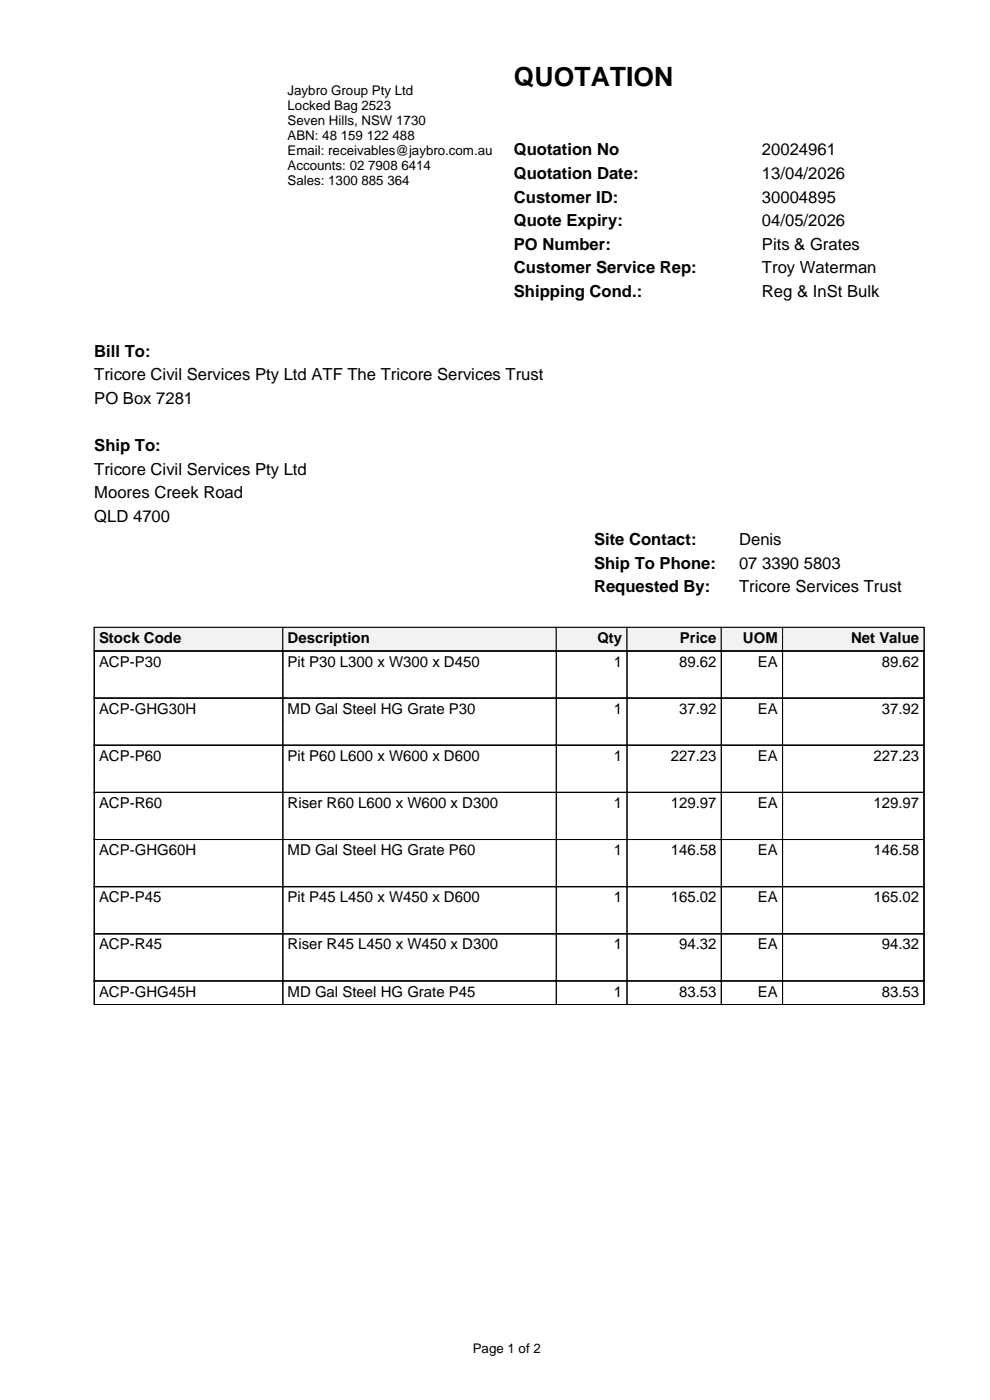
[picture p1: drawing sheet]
<svg xmlns="http://www.w3.org/2000/svg" width="210mm" height="297mm" viewBox="0 0 210 297" stroke-linecap="round" stroke-linejoin="round" font-family="sans-serif">
<defs><g id="words">
<text font-size="5.6" x="109" y="18.2">QUOTATION</text>
<g font-size="3.5">
<text x="109" y="33">Quotation No</text>
<text x="161.6" y="33">20024961</text>
<text x="109" y="38">Quotation Date:</text>
<text x="161.6" y="38">13/04/2026</text>
<text x="109" y="43">Customer ID:</text>
<text x="109" y="48">Quote Expiry:</text>
<text x="161.6" y="43">30004895</text>
<text x="109" y="53">PO Number:</text>
<text x="161.6" y="48">04/05/2026</text>
<text x="161.6" y="53">Pits &amp; Grates</text>
<text x="109" y="58">Customer Service Rep:</text>
<text x="161.6" y="58">Troy Waterman</text>
<text x="109" y="63">Shipping Cond.:</text>
<text x="161.6" y="63">Reg &amp; InSt Bulk</text>
<text x="20" y="75.7">Bill To:</text>
<text x="20" y="80.7">Tricore Civil Services Pty Ltd ATF The Tricore Services Trust</text>
<text x="20" y="85.7">PO Box 7281</text>
<text x="20" y="95.7">Ship To:</text>
<text x="20" y="100.7">Tricore Civil Services Pty Ltd</text>
<text x="20" y="105.7">Moores Creek Road</text>
<text x="20" y="110.7">QLD 4700</text>
<text x="126" y="115.7">Site Contact:</text>
<text x="156.8" y="115.7">Denis</text>
<text x="126" y="120.7">Ship To Phone:</text>
<text x="126" y="125.7">Requested By:</text>
<text x="156.8" y="120.7">07 3390 5803</text>
<text x="156.8" y="125.7">Tricore Services Trust</text>
</g>
<g font-size="3.2">
<text x="21" y="136.4">Stock Code</text>
<text x="61" y="136.4">Description</text>
<text x="126.7" y="136.4">Qty</text>
<text x="144.2" y="136.4">Price</text>
<text x="157.6" y="136.4">UOM</text>
<text x="180.5" y="136.4">Net Value</text>
<text x="21" y="141.4">ACP-P30</text>
<text x="61" y="141.4">Pit P30 L300 x W300 x D450</text>
<text x="130.2" y="141.4">1</text>
<text x="144.1" y="141.4">89.62</text>
<text x="160.8" y="141.4">EA</text>
<text x="187.1" y="141.4">89.62</text>
<text x="21" y="151.4">ACP-GHG30H</text>
<text x="61" y="151.4">MD Gal Steel HG Grate P30</text>
<text x="130.2" y="151.4">1</text>
<text x="144.1" y="151.4">37.92</text>
<text x="160.8" y="151.4">EA</text>
<text x="187.1" y="151.4">37.92</text>
<text x="21" y="161.4">ACP-P60</text>
<text x="61" y="161.4">Pit P60 L600 x W600 x D600</text>
<text x="130.2" y="161.4">1</text>
<text x="142.3" y="161.4">227.23</text>
<text x="160.8" y="161.4">EA</text>
<text x="185.3" y="161.4">227.23</text>
<text x="21" y="171.4">ACP-R60</text>
<text x="61" y="171.4">Riser R60 L600 x W600 x D300</text>
<text x="130.2" y="171.4">1</text>
<text x="142.3" y="171.4">129.97</text>
<text x="160.8" y="171.4">EA</text>
<text x="185.3" y="171.4">129.97</text>
<text x="21" y="181.4">ACP-GHG60H</text>
<text x="61" y="181.4">MD Gal Steel HG Grate P60</text>
<text x="130.2" y="181.4">1</text>
<text x="142.3" y="181.4">146.58</text>
<text x="160.8" y="181.4">EA</text>
<text x="185.3" y="181.4">146.58</text>
<text x="21" y="191.4">ACP-P45</text>
<text x="61" y="191.4">Pit P45 L450 x W450 x D600</text>
<text x="130.2" y="191.4">1</text>
<text x="142.3" y="191.4">165.02</text>
<text x="160.8" y="191.4">EA</text>
<text x="185.3" y="191.4">165.02</text>
<text x="21" y="201.4">ACP-R45</text>
<text x="61" y="201.4">Riser R45 L450 x W450 x D300</text>
<text x="130.2" y="201.4">1</text>
<text x="144.1" y="201.4">94.32</text>
<text x="160.8" y="201.4">EA</text>
<text x="187.1" y="201.4">94.32</text>
<text x="21" y="211.4">ACP-GHG45H</text>
<text x="61" y="211.4">MD Gal Steel HG Grate P45</text>
<text x="130.2" y="211.4">1</text>
<text x="144.1" y="211.4">83.53</text>
<text x="160.8" y="211.4">EA</text>
<text x="187.1" y="211.4">83.53</text>
</g>
<g font-size="2.8">
<text x="61" y="20.1">Jaybro Group Pty Ltd</text>
<text x="61" y="23.3">Locked Bag 2523</text>
<text x="61" y="26.5">Seven Hills, NSW 1730</text>
<text x="61" y="29.7">ABN: 48 159 122 488</text>
<text x="61" y="32.9">Email: receivables@jaybro.com.au</text>
<text x="61" y="36.1">Accounts: 02 7908 6414</text>
<text x="61" y="39.3">Sales: 1300 885 364</text>
<text x="100.3" y="287.1">Page 1 of 2</text>
</g>
</g></defs>
<path d="M20 133.1h176v80h-176z" fill="none" stroke="#000" stroke-width=".21"/>
<path d="M20 133.1h176v5h-176z" fill="#c0c0c0"/>
<path d="M20 133.1h176v5h-176z" fill="none" stroke="#000" stroke-width=".21"/>
<path d="M20 133.1h40v5h-40z" fill="#f2f2f2"/>
<path d="M20 133.1h40v5h-40z" fill="none" stroke="#000" stroke-width=".21"/>
<path d="M60 133.1h58v5h-58z" fill="#f2f2f2"/>
<path d="M60 133.1h58v5h-58z" fill="none" stroke="#000" stroke-width=".21"/>
<path d="M118 133.1h15v5h-15z" fill="#f2f2f2"/>
<path d="M118 133.1h15v5h-15z" fill="none" stroke="#000" stroke-width=".21"/>
<path d="M133 133.1h20v5h-20z" fill="#f2f2f2"/>
<path d="M133 133.1h20v5h-20z" fill="none" stroke="#000" stroke-width=".21"/>
<path d="M153 133.1h13v5h-13z" fill="#f2f2f2"/>
<path d="M153 133.1h13v5h-13z" fill="none" stroke="#000" stroke-width=".21"/>
<path d="M166 133.1h30v5h-30z" fill="#f2f2f2"/>
<g fill="none" stroke="#000" stroke-width=".21">
<path d="M19.9 138.1h176.2M20 138v75.2M60 138.1h58v10h-58zM60 138v75.2M118 138.1h15v10h-15zM133 138.1h20v10h-20zM153 138.1h13v10h-13zM166 133.1h30v5h-30zM166 138.1h30v10h-30zM196 138v75.2M19.9 148.1h176.2M19.9 158.1h176.2"/>
<path d="M60 148.1h58v10h-58zM60 158.1h58v10h-58zM118 148.1h15v10h-15zM118 158.1h15v10h-15zM133 148.1h20v10h-20zM133 158.1h20v10h-20zM153 148.1h13v10h-13zM153 158.1h13v10h-13zM166 148.1h30v10h-30zM166 158.1h30v10h-30zM19.9 168.1h176.2M19.9 178.1h176.2"/>
<path d="M60 168.1h58v10h-58zM60 178.1h58v10h-58zM118 168.1h15v10h-15zM118 178.1h15v10h-15zM133 168.1h20v10h-20zM133 178.1h20v10h-20zM153 168.1h13v10h-13zM153 178.1h13v10h-13zM166 168.1h30v10h-30zM166 178.1h30v10h-30zM19.9 188.1h176.2M19.9 198.1h176.2"/>
<path d="M60 188.1h58v10h-58zM60 198.1h58v10h-58zM118 188.1h15v10h-15zM118 198.1h15v10h-15zM133 188.1h20v10h-20zM133 198.1h20v10h-20zM153 188.1h13v10h-13zM153 198.1h13v10h-13zM166 188.1h30v10h-30zM166 198.1h30v10h-30zM19.9 208.1h176.2M60 208.1h58v5h-58z"/>
<path d="M118 208.1h15v5h-15zM133 208.1h20v5h-20zM153 208.1h13v5h-13zM166 208.1h30v5h-30z"/>
</g>
<use href="#words"/>
</svg>
